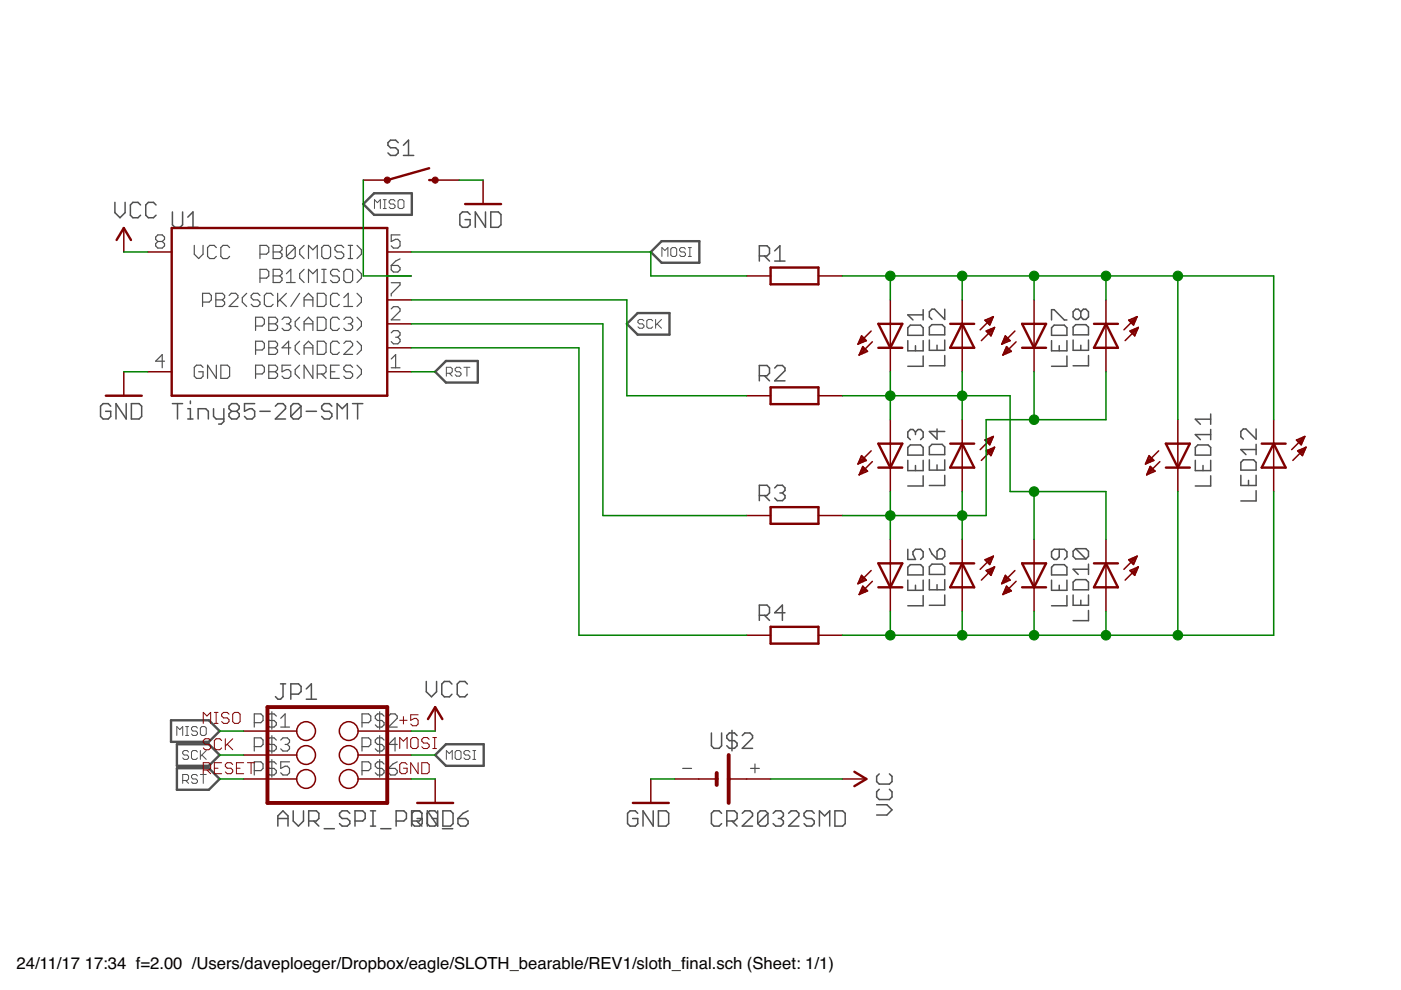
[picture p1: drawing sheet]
<svg xmlns="http://www.w3.org/2000/svg" width="297mm" height="210mm" viewBox="0 0 297 210" stroke-linecap="round" stroke-linejoin="round" font-family="sans-serif">
<defs><g id="words">
<g font-size="3.5">
<text x="3.5" y="205.4">24/11/17</text>
<text x="18" y="205.4">17:34 f=2.00 /Users/daveploeger/Dropbox/eagle/SLOTH_bearable/REV1/sloth_fnal.sch (Sheet: 1/1)</text>
<text x="144.4" y="205.4">i</text>
</g>
</g></defs>
<g fill="none" stroke="#505050" stroke-width=".32">
<path d="M84.4 30.2l-.5-.5h-1.1l-.5 .5v.6l.5 .5h1.1l.5 .6v.5l-.5 .6h-1.1l-.5-.6M85.5 33h2.2M85.5 30.8l1.1-1.1v3.3M24.4 42.9v2.2l1 1.1 1.1-1.1v-2.2M29.8 43.5l-.5-.6h-1.1l-.6 .6v2.1l.6 .6h1.1l.5-.6M33.1 43.5l-.6-.6h-1l-.6 .6v2.1l.6 .6h1l.6-.6M36.6 44.9v2.8l.5 .5h1.1l.5-.5v-2.8M39.8 48.2h2.2M39.8 46l1.1-1.1v3.3M99.7 45.5l-.6-.6h-1.1l-.5 .6v2.2l.5 .5h1.1l.6-.5v-1.1h-1.1M102.9 44.9v3.3l-2.1-3.3v3.3M104.1 44.9h1.6l.5 .6v2.2l-.5 .5h-1.6z"/>
<path d="M161 54.3h1.6l.6-.6v-1.1l-.6-.5h-1.6v3.3M162.1 54.3l1.1 1.1M164.3 53.2l1.1-1.1v3.3M164.3 55.4h2.1M161 79.7h1.6l.6-.6v-1.1l-.6-.5h-1.6v3.3M162.1 79.7l1.1 1.1M164.3 78l.5-.5h1.1l.5 .5v.6l-2.1 2.2h2.1M192.5 69.5l.5-.6h2.2l.5 .6v1.6h-3.2zM192.5 72.2v2.2h3.2v-2.2M194.1 73.3v1.1M195.7 75.5v2.2h-3.2M195.7 65.7v2.1"/>
<path d="M195.7 66.8h-3.2l1.1 1M197 69.4l.6-.6h2.1l.6 .6v1.6h-3.3zM197 72.1v2.2h3.3v-2.2M198.7 73.2v1.1M200.3 75.4v2.2h-3.3M200.3 65.6v2.1l-2.2-2.1h-.5l-.6 .5v1.1l.6 .5M222.9 72.2v2.2h3.3v-2.2M222.9 69.5l.6-.6h2.2l.5 .6v1.6h-3.3zM222.9 67.8v-2.1h.6l2.2 2.1h.5M224.6 73.3v1.1M226.2 75.5v2.2h-3.3M227.5 72.1v2.2h3.3v-2.2"/>
<path d="M227.5 69.4l.6-.6h2.1l.6 .6v1.6h-3.3zM229.2 66.1l-.6-.5h-.5l-.6 .5v1.1l.6 .5h.5l.6-.5M229.2 66.1l.5-.5h.5l.6 .5v1.1l-.6 .5h-.5l-.5-.5M229.2 66.1v1.1M229.2 73.2v1.1M230.8 75.4v2.2h-3.3M23.5 86.1l-.6-.5h-1l-.6 .5v2.2l.6 .5h1l.6-.5v-1.1h-1.1M26.8 85.6v3.2l-2.2-3.2v3.2M27.9 85.6h1.6l.5 .5v2.2l-.5 .5h-1.6zM36.6 85.6h2.1M37.6 85.6v3.2M39.8 86.7h.6v2.1"/>
<path d="M39.8 88.8h1.1M40.4 85v.6M42 88.8v-2.1h1.6l.6 .5v1.6M45.3 86.7v1.6l.5 .5h1.7M47.5 86.7v2.7l-.6 .5h-.5M49.1 87.2l-.5-.5v-.6l.5-.5h1.1l.5 .5v.6l-.5 .5M49.1 87.2l-.5 .5v.6l.5 .5h1.1l.5-.5v-.6l-.5-.5M49.1 87.2h1.1M54 85.6h-2.2v1.6l1.1-.5h.5l.6 .5v1.1l-.6 .5h-1l-.6-.5M55.1 87.2h2.2M58.4 86.1l.5-.5h1.1l.5 .5v.6l-2.1 2.1h2.1M63.8 86.1l-.5-.5h-1.1l-.5 .5v2.2"/>
<path d="M63.8 86.1v2.2l-.5 .5h-1.1l-.5-.5M63.8 86.1l-2.1 2.2M64.9 87.2h2.2M70.4 86.1l-.6-.5h-1.1l-.5 .5v.6l.5 .5h1.1l.6 .5v.6l-.6 .5h-1.1l-.5-.5M71.5 88.8v-3.2l1.1 1.1 1-1.1v3.2M74.7 85.6h2.2M75.8 85.6v3.2M192.5 94.9l.5-.6h2.2l.5 .6v1.6h-3.2zM192.5 97.6v2.2h3.2v-2.2M194.1 91.6l.5-.5h.6l.5 .5v1.1l-.5 .5M194.1 91.6l-.5-.5h-.6l-.5 .5v1.1l.5 .5M194.1 91.6v.5"/>
<path d="M194.1 98.7v1.1M197 94.8l.6-.6h2.1l.6 .6v1.6h-3.3zM197 97.5v2.2h3.3v-2.2M198.7 91v2.1l-1.7-1.6h3.3M198.7 98.6v1.1M253.4 97.6v2.2h3.3v-2.2M253.4 94.9l.6-.6h2.1l.6 .6v1.6h-3.3zM255.1 98.7v1.1M256.7 87.8v2.2M256.7 91.1v2.1M256.7 92.1h-3.3l1.1 1.1M256.7 88.9h-3.3l1.1 1.1"/>
<path d="M263.6 97.5h2.2l.5 .5v1.7h-3.2v-1.7zM266.3 91v2.1l-2.1-2.1h-.6l-.5 .5v1.1l.5 .5M266.3 94.2v2.2M266.3 95.3h-3.2l1.1 1.1M161 105.1h1.6l.6-.6v-1.1l-.6-.5h-1.6v3.3M162.1 105.1l1.1 1.1M164.3 103.4l.5-.5h1.1l.5 .5v.6l-.5 .5M165.4 104.5h.5M165.9 104.5l.5 .6v.5l-.5 .6h-1.1l-.5-.6M192.5 116.5v2.1h1.6l-.5-1.1v-.5l.5-.5h1.1l.5 .5v1.1l-.5 .5M195.7 100.9v2.1h-3.2M197 116.3l.6 1.1 1.1 1.1"/>
<path d="M198.7 116.9l.5-.6h.5l.6 .6v1.1l-.6 .5h-1zM200.3 100.8v2.1h-3.3M224.6 116.5v1.6l-.6 .5h-.5l-.6-.5v-1.1l.6-.5h2.2l.5 .5v1.1l-.5 .5M228.1 116.3l-.6 .6v1.1l.6 .5h2.1M228.1 116.3h2.1l.6 .6v1.1l-.6 .5M228.1 116.3l2.1 2.2M230.8 119.6v2.2M256.7 100.9v2.1h-3.3M263.1 100.8v2.1h3.2v-2.1M264.7 101.9v1M266.3 104v2.2h-3.2M161 130.5h1.6l.6-.6v-1.1l-.6-.5h-1.6v3.2"/>
<path d="M162.1 130.5l1.1 1M166.4 129.9h-2.1l1.6-1.6v3.2M192.5 120.3l.5-.6h2.2l.5 .6v1.6h-3.2zM192.5 123v2.2h3.2v-2.2M194.1 124.1v1.1M195.7 126.3v2.1h-3.2M197 120.2l.6-.6h2.1l.6 .6v1.6h-3.3zM197 122.9v2.2h3.3v-2.2M198.7 124v1.1M200.3 126.2v2.1h-3.3M222.9 123v2.2h3.3v-2.2M222.9 120.3l.6-.6h2.2l.5 .6v1.6h-3.3z"/>
<path d="M224.6 124.1v1.1M226.2 126.3v2.1h-3.3M227.5 126.2v2.1h3.3v-2.1M227.5 123.4l.6-.5h2.1l.6 .5v1.7h-3.3zM229.2 127.3v1M230.8 129.4v2.2h-3.3M230.8 120.7h-3.3l1.1 1.1M59.5 145h1.1M60 145v2.7l-.5 .6h-.6l-.5-.6M61.7 147.2h1.6l.5-.6v-1.1l-.5-.5h-1.6v3.3M64.9 148.3h2.2M64.9 146.1l1.1-1.1v3.3"/>
<path d="M90.4 144.5v2.2l1.1 1 1.1-1v-2.2M95.8 145l-.5-.5h-1.1l-.5 .5v2.2l.5 .5h1.1l.5-.5M99.1 145l-.5-.5h-1.1l-.6 .5v2.2l.6 .5h1.1l.5-.5M150.8 155.4v2.7l.6 .6h1.1l.5-.6v-2.7M155.2 154.9v4.3M156.3 156l-.6-.6h-1.1l-.5 .6v.5l.5 .5h1.1l.6 .6v.5l-.6 .6h-1.1l-.5-.6M157.4 156l.5-.6h1.1l.6 .6v.5l-2.2 2.2h2.2M58.9 173.5h2.2M58.9 175.2v-2.2l1.1-1.1 1.1 1.1v2.2M62.2 171.9v2.2l1.1 1.1 1-1.1v-2.2M65.4 174.1h1.7l.5-.6v-1.1l-.5-.5h-1.7v3.3M66.5 174.1l1.1 1.1"/>
<path d="M68.7 175.7h2.2M74.2 172.4l-.6-.5h-1.1l-.5 .5v.6l.5 .5h1.1l.6 .6v.5l-.6 .6h-1.1l-.5-.6M75.3 174.1h1.6l.5-.6v-1.1l-.5-.5h-1.6v3.3M78.5 171.9h1.1M78.5 175.2h1.1M79.1 171.9v3.3M80.7 175.7h2.2M84 174.1h1.6l.6-.6v-1.1l-.6-.5h-1.6v3.3M87.9 171.9l-.6 .5v2.2l.6 .6h1.1l.5-.6v-1.1h-1.1M88.3 174.1l1.2 1.1M88.9 171.9l.6 .5v1.1l-.6 .6h-1.6M89.5 172.4l-.5-.5h-1.7v3.3"/>
<path d="M92.7 172.4l-.5-.5h-1.1l-.5 .5v2.2l.5 .6h1.1l.5-.6v-1.1h-1.1M92.8 171.9v3.3l-2.2-3.3v3.3M93.8 175.7h2.2M93.9 171.9h1.6l.6 .5v2.2l-.6 .6h-1.6zM97.1 173.5h1.6l.6 .6v.5l-.6 .6h-1.1l-.5-.6zM99.3 171.9l-1.1 .5-1.1 1.1M135.2 172.4l-.5-.5h-1.1l-.5 .5v2.2l.5 .6h1.1l.5-.6v-1.1h-1.1M138.5 171.9v3.3l-2.2-3.3v3.3M139.6 171.9h1.6l.6 .5v2.2l-.6 .6h-1.6zM153 172.4l-.5-.5h-1.1l-.6 .5v2.2l.6 .6h1.1l.5-.6M154.1 174.1h1.6l.6-.6v-1.1l-.6-.5h-1.6v3.3M155.2 174.1l1.1 1.1"/>
<path d="M157.4 172.4l.5-.5h1.1l.6 .5v.6l-2.2 2.2h2.2M162.8 172.4l-.5-.5h-1.1l-.5 .5v2.2M162.8 172.4v2.2l-.5 .6h-1.1l-.5-.6M162.8 172.4l-2.1 2.2M163.9 172.4l.6-.5h1l.6 .5v.6l-.6 .5M165 173.5h.5M165.5 173.5l.6 .6v.5l-.6 .6h-1l-.6-.6M167.2 172.4l.5-.5h1.1l.6 .5v.6l-2.2 2.2h2.2M172.6 172.4l-.5-.5h-1.1l-.5 .5v.6l.5 .5h1.1l.5 .6v.5l-.5 .6h-1.1l-.5-.6M173.7 175.2v-3.3l1.1 1.1 1.1-1.1v3.3M177 171.9h1.6l.6 .5v2.2l-.6 .6h-1.6zM185.9 170.6h2.1l1.1 1.1-1.1 1.1h-2.1"/>
<path d="M186.4 167.3l-.5 .6v1.1l.5 .5h2.2l.5-.5v-1.1l-.5-.6M186.4 164.1l-.5 .5v1.1l.5 .5h2.2l.5-.5v-1.1l-.5-.5"/>
</g>
<g fill="none" stroke="#505050" stroke-width=".25">
<path d="M33.5 51.2l-.5-.5v-.4l.5-.5h.9l.5 .5v.4l-.5 .5M33.5 51.2l-.5 .5v.4l.5 .5h.9l.5-.5v-.4l-.5-.5M33.5 51.2h.9M41.2 52v1.9l.9 .9 1-.9v-1.9M45.9 52.5l-.5-.5h-.9l-.5 .5v1.9l.5 .4h.9l.5-.4M48.7 52.5l-.5-.5h-.9l-.5 .5v1.9l.5 .4h.9l.5-.4M55.1 53.9h1.4l.5-.5v-.9l-.5-.5h-1.4v2.8M55.1 59h1.4l.5-.5v-.9l-.5-.5h-1.4v2.8M57.9 52h1.4l.5 .5v.5l-.5 .4 .5 .5v.5l-.5 .4h-1.4zM57.9 57.1h1.4l.5 .5v.4l-.5 .5 .5 .5v.4l-.5 .5h-1.4zM57.9 58.5h1.4M57.9 53.4h1.4"/>
<path d="M60.7 59.9h1.9M60.7 58l1-.9v2.8M62.6 52.5l-.5-.5h-.9l-.5 .5v1.9M62.6 52.5v1.9l-.5 .4h-.9l-.5-.4M62.6 52.5l-1.9 1.9M64.5 57.1l-1 .9v1l1 .9M64.5 52l-1 1v.9l1 .9M65.4 54.8v-2.8l.9 1 1-1v2.8M65.4 59.9v-2.8l.9 .9 1-.9v2.8M68.2 57.1h1M68.2 59.9h1M68.7 52h.9l.5 .5v1.9l-.5 .4h-.9l-.5-.4v-1.9z"/>
<path d="M68.7 57.1v2.8M71.9 57.6l-.4-.5h-1l-.4 .5v.4l.4 .5h1l.4 .5v.4l-.4 .5h-1l-.4-.5M72.9 52.5l-.5-.5h-.9l-.5 .5v.5l.5 .4h.9l.5 .5v.5l-.5 .4h-.9l-.5-.4M73.4 57.1h.9l.5 .5v1.8l-.5 .5h-.9l-.5-.5v-1.8zM73.8 52h1M73.8 54.8h1M74.3 52v2.8M75.7 52l.9 1v.9l-.9 .9M75.7 57.1l.9 .9v1l-.9 .9M83 56.3h1.3l.5 .4v.5l-.5 .5h-.9l-.4-.5zM83 59.9h1.8v.5l-1.8 1.9v.5M84.8 49.8h-1.8v1.4l.9-.5h.4l.5 .5v.9l-.5 .5h-.9l-.4-.5"/>
<path d="M84.8 54.9l-.9 .5-.9 .9M34.9 76.6h-1.9l1.4-1.4v2.8M42.9 64.1h1.4l.5-.5v-.9l-.5-.5h-1.4v2.8M43.1 77.9l-.5-.5h-.9l-.5 .5v1.9l.5 .4h.9l.5-.4v-1h-1M45.8 62.2h1.4l.4 .5v.4l-.4 .5 .4 .5v.4l-.4 .5h-1.4zM45.8 63.6h1.4M45.9 77.4v2.8l-1.9-2.8v2.8M46.8 77.4h1.4l.5 .5v1.9l-.5 .4h-1.4zM48.6 62.7l.4-.5h1l.4 .5v.4l-1.8 1.9h1.8M52.3 62.2l-.9 .9v1l.9 .9M54.2 69.1h1.4l.4-.4v-1l-.4-.4h-1.4v2.8M54.2 74.2h1.4l.4-.5v-.9l-.4-.5h-1.4v2.8"/>
<path d="M54.2 79.3h1.4l.4-.5v-.9l-.4-.5h-1.4v2.8M55.1 62.7l-.4-.5h-1l-.4 .5v.4l.4 .5h1l.4 .5v.4l-.4 .5h-1l-.4-.5M57 67.3h1.4l.4 .4v.5l-.4 .5 .4 .4v.5l-.4 .5h-1.4zM57 77.4h1.4l.4 .5v.5l-.4 .4 .4 .5v.5l-.4 .4h-1.4zM57 72.3h1.4l.4 .5v.5l-.4 .4 .4 .5v.5l-.4 .4h-1.4zM57 78.8h1.4M57 68.7h1.4M57 73.7h1.4M57.9 62.7l-.5-.5h-.9l-.5 .5v1.8l.5 .5h.9l.5-.5M58.9 62.2v2.8M59.3 63.6l1.4 1.4M59.8 67.7l.5-.4h.9l.5 .4v.5l-.5 .5"/>
<path d="M60.7 62.2l-1.8 1.9M60.7 68.7h.5M61.2 68.7l.5 .4v.5l-.5 .5h-.9l-.5-.5M61.7 77.4h-1.9v1.4l.9-.4h.5l.5 .4v1l-.5 .4h-.9l-.5-.4M61.7 73.7h-1.9l1.4-1.4v2.8M63.5 67.3l-.9 .9v.9l.9 1M63.5 77.4l-.9 1v.9l.9 .9M63.5 72.3l-.9 1v.9l.9 .9M63.5 62.2l-1.8 2.8M64.5 65v-1.9l.9-.9 .9 .9v1.9M64.5 70.1v-1.9l.9-.9 .9 .9v1.9M64.5 75.1v-1.8l.9-1 .9 1v1.8"/>
<path d="M64.5 63.6h1.8M64.5 68.7h1.8M64.5 73.7h1.8M66.3 77.4v2.8l-1.8-2.8v2.8M67.3 62.2h1.4l.4 .5v1.8l-.4 .5h-1.4zM67.3 67.3h1.4l.4 .4v1.9l-.4 .5h-1.4zM67.3 72.3h1.4l.4 .5v1.9l-.4 .4h-1.4zM67.3 79.3h1.4l.4-.5v-.9l-.4-.5h-1.4v2.8M68.2 79.3l.9 .9M70.1 78.8h.9M71.9 62.7l-.4-.5h-1l-.4 .5v1.8l.4 .5h1l.4-.5M71.9 67.7l-.4-.4h-1l-.4 .4v1.9l.4 .5h1l.4-.5"/>
<path d="M71.9 72.8l-.4-.5h-1l-.4 .5v1.9l.4 .4h1l.4-.4M71.9 77.4h-1.8v2.8h1.8M72.9 67.7l.5-.4h.9l.5 .4v.5l-.5 .5M72.9 72.8l.5-.5h.9l.5 .5v.5l-1.9 1.8h1.9M72.9 65h1.9M72.9 63.1l.9-.9v2.8M73.8 68.7h.5M74.3 68.7l.5 .4v.5l-.5 .5h-.9l-.5-.5M74.8 77.9l-.5-.5h-.9l-.5 .5v.5l.5 .4h.9l.5 .5v.5l-.5 .4h-.9l-.5-.4M75.7 62.2l.9 .9v1l-.9 .9M75.7 67.3l.9 .9v.9l-.9 1M75.7 72.3l.9 1v.9l-.9 .9"/>
<path d="M75.7 77.4l.9 1v.9l-.9 .9M83 65.5l.4-.5h.9l.5 .5v.5l-1.8 1.8h1.8M83 70.6l.4-.5h.9l.5 .5v.4l-.5 .5M83 76.1l.9-.9v2.8M83 78h1.8M83.9 71.5h.4M84.3 71.5l.5 .5v.4l-.5 .5h-.9l-.4-.5M53.9 153.2h1.4l.5-.4v-1l-.5-.4h-1.4v2.8M53.9 158.3h1.4l.5-.5v-.9l-.5-.5h-1.4v2.8M57.6 150.9v3.7M57.6 156v3.7M58.6 151.8l-.5-.4h-.9l-.5 .4v.5l.5 .5h.9l.5 .4v.5l-.5 .5h-.9l-.5-.5"/>
<path d="M58.6 156.9l-.5-.5h-.9l-.5 .5v.5l.5 .4h.9l.5 .5v.5l-.5 .4h-.9l-.5-.4M59.5 154.2h1.9M59.5 152.3l1-.9v2.8M59.5 156.9l.5-.5h.9l.5 .5v.5l-.5 .4M60.5 157.8h.4M60.9 157.8l.5 .5v.5l-.5 .4h-.9l-.5-.4M76.8 153.2h1.3l.5-.4v-1l-.5-.4h-1.3v2.8M76.8 158.3h1.3l.5-.5v-.9l-.5-.5h-1.3v2.8M80.5 150.9v3.7M80.5 156v3.7M81.4 151.8l-.4-.4h-1l-.4 .4v.5l.4 .5h1l.4 .4v.5l-.4 .5h-1l-.4-.5M81.4 156.9l-.4-.5h-1l-.4 .5v.5l.4 .4h1l.4 .5v.5l-.4 .4h-1l-.4-.4"/>
<path d="M82.4 151.8l.4-.4h1l.4 .4v.5l-1.8 1.9h1.8M84.2 157.8h-1.8l1.4-1.4v2.8M53.9 163.4h1.4l.5-.5v-.9l-.5-.5h-1.4v2.8M57.6 161.1v3.7M58.6 162l-.5-.5h-.9l-.5 .5v.5l.5 .4h.9l.5 .5v.5l-.5 .4h-.9l-.5-.4M61.4 161.5h-1.9v1.4l1-.4h.4l.5 .4v1l-.5 .4h-.9l-.5-.4M76.8 163.4h1.3l.5-.5v-.9l-.5-.5h-1.3v2.8M80.5 161.1v3.7M81.4 162l-.4-.5h-1l-.4 .5v.5l.4 .4h1l.4 .5v.5l-.4 .4h-1l-.4-.4M82.4 162.9h1.4l.4 .5v.5l-.4 .4h-1l-.4-.4zM84.2 161.5l-.9 .5-.9 .9M144.7 162.9h1.9"/>
<path d="M159.1 162.9h1.9M160.1 162v1.9"/>
</g>
<path d="M77 43.3l2.3-2.3h8v4.6h-8zM140.3 51.1h8v4.6h-8l-2.3-2.3zM92.3 78.8l2.3-2.3h6.7v4.6h-6.7zM135.2 66.4h6.7v4.6h-6.7l-2.3-2.3zM36.3 152.7h8l2.3 2.3-2.3 2.3h-8zM37.5 157.8h6.8l2.3 2.3-2.3 2.3h-6.8zM37.5 162.9h6.8l2.3 2.3-2.3 2.2h-6.8zM92.3 160.1l2.3-2.3h8v4.6h-8z" fill="none" stroke="#505050" stroke-width=".51"/>
<g fill="none" stroke="#505050" stroke-width=".21">
<path d="M79.4 44.2v-1.9l.6 .7 .6-.7v1.9M81.3 44.2h.6M81.3 42.3h.6M81.6 42.3v1.9M83.8 42.7l-.3-.4h-.7l-.3 .4v.3l.3 .3h.7l.3 .3v.3l-.3 .3h-.7l-.3-.3M84.7 42.3h.6l.3 .4v1.2l-.3 .3h-.6l-.3-.3v-1.2zM140.3 54.4v-1.9l.7 .6 .6-.6v1.9M142.5 52.5h.7l.3 .3v1.3l-.3 .3h-.7l-.3-.3v-1.3zM145.3 52.8l-.3-.3h-.6l-.3 .3v.3l.3 .3h.6l.3 .3v.4l-.3 .3h-.6l-.3-.3M145.9 52.5h.7M145.9 54.4h.7M146.3 52.5v1.9"/>
<path d="M94.6 79.1h1l.3-.3v-.6l-.3-.3h-1v1.9M95.2 79.1l.7 .7M97.7 78.2l-.2-.3h-.7l-.3 .3v.3l.3 .3h.7l.2 .3v.3l-.2 .4h-.7l-.3-.4M98.4 77.9h1.2M99 77.9v1.9M136.5 68l-.3-.3h-.6l-.3 .3v.3l.3 .4h.6l.3 .3v.3l-.3 .3h-.6l-.3-.3M138.4 68l-.3-.3h-.6l-.4 .3v1.3l.4 .3h.6l.3-.3M139 67.7v1.9M139.3 68.7l1 .9M140.3 67.7l-1.3 1.3M37.5 155.9v-1.8l.6 .6 .6-.6v1.8M39.3 155.9h.7"/>
<path d="M39.3 154.1h.7M39.7 154.1v1.8M40 159.4l-.3-.3h-.6l-.4 .3v.4l.4 .3h.6l.3 .3v.3l-.3 .3h-.6l-.4-.3M41.9 159.4l-.3-.3h-.7l-.3 .3v1.3l.3 .3h.7l.3-.3M41.9 154.4l-.3-.3h-.7l-.3 .3v.3l.3 .3h.7l.3 .3v.3l-.3 .3h-.7l-.3-.3M42.5 154.4l.3-.3h.6l.3 .3v1.2l-.3 .3h-.6l-.3-.3zM42.5 159.1v1.9M43.7 159.1l-1.2 1.3M96.8 159.1h.7l.2 .3v1.3l-.2 .3h-.7l-.3-.3v-1.3zM99.6 159.4l-.3-.3h-.6l-.3 .3v.4l.3 .3h.6l.3 .3v.3l-.3 .3h-.6l-.3-.3M100.2 159.1h.7M100.6 159.1v1.9"/>
<path d="M38.7 165.5h1l.3-.3v-.7l-.3-.3h-1v1.9M39.4 165.5l.6 .6M41.9 164.5l-.3-.3h-.7l-.3 .3v.3l.3 .4h.7l.3 .3v.3l-.3 .3h-.7l-.3-.3M42.5 164.2h1.2M42.8 160.1l.9 .9M43.1 164.2v1.9M94.6 161v-1.9l.6 .7 .7-.7v1.9M100.2 161h.7"/>
</g>
<g fill="none" stroke="#800000" stroke-width=".51">
<path d="M91 38.2h1.3M91 35.7l-8.9 2.5M24.7 50.9l1.5-2.6 1.6 2.6M36.4 48.3h45.7v35.6h-45.7zM98.6 43.3h7.6M163.4 56.7h10.1v3.6h-10.1zM186.2 68.7h5.1l-2.5 5zM186.2 73.7h5.1M201.5 68.7h5M204 68.7l2.5 5h-5zM216.7 73.7h5.1M216.7 68.7h5.1l-2.6 5z"/>
<path d="M231.9 68.7h5.1M234.5 68.7l2.5 5h-5.1zM22.4 83.9h7.7M163.4 82.1h10.1v3.6h-10.1zM186.2 94.1h5.1l-2.5 5zM186.2 99.1h5.1M201.5 94.1h5M204 94.1l2.5 5h-5zM247.2 99.1h5.1M247.2 94.1h5.1l-2.6 5zM267.5 94.1h5.1M270 94.1l2.6 5h-5.1z"/>
<path d="M163.4 107.5h10.1v3.6h-10.1zM186.2 119.4h5.1l-2.5 5.1zM201.5 119.4h5M204 119.4l2.5 5.1h-5zM216.7 119.4h5.1l-2.6 5.1zM231.9 119.4h5.1M234.5 119.4l2.5 5.1h-5.1zM163.4 132.9h10.1v3.6h-10.1zM186.2 124.5h5.1M216.7 124.5h5.1M90.7 152.5l1.6-2.6 1.5 2.6M88.5 170.2h7.6"/>
<path d="M134.2 170.2h7.6M181.1 163.6l2.6 1.6-2.6 1.5"/>
</g>
<g fill="none" stroke="#800000" stroke-width=".32">
<path d="M77 38.2h5.1M92.3 38.2h5M102.4 38.2v5.1M26.2 48.3v5.1M31.3 53.4h5.1M82.1 53.4h5.1M82.1 58.5h5.1M158.3 58.5h5.1M173.5 58.5h5.1M26.2 78.8v5.1M31.3 78.8h5.1M82.1 78.8h5.1"/>
<path d="M82.1 63.6h5.1M82.1 68.7h5.1M82.1 73.7h5.1M182 72.8h.4M182.1 72.5h.9M182.2 75.2h.1M182.2 72.3h1.4M182.3 75h.5M182.4 72h1.1M182.4 74.7h1.1M182.5 71.7h.7M182.5 74.4h1.4"/>
<path d="M182.6 71.4h.3M182.6 74.2h1M182.7 71.2l1 1-1.8 .8zM182.8 73.9h.5M182.9 73.6h.1M182.9 73.5l1 1-1.7 .8zM184.7 70.2l-2.8 2.8M185 72.5l-2.8 2.8M188.8 63.6v15.2M204 63.6v15.2M208.8 67.9l1.8-.8-.8 1.8zM208.9 67.9h1.4"/>
<path d="M209.1 68.2h1.1M209.2 70.3h1.3M209.4 70.1h1.2M209.4 68.4h.7M209.5 70.6h.9M209.5 67.6h.9M209.6 68.7h.3M209.8 70.9h.4M210 69.8h.7M210.1 71.2h.1M210.1 67.3h.4M210.6 67.1l-2.8 2.8"/>
<path d="M210.7 69.5h.1M210.9 69.4l-2.8 2.8M210.9 69.4l-.8 1.8M210.9 69.4l-1.8 .8 1 1M212.5 72.8h.3M212.6 72.5h.8M212.6 75.2h.1M212.7 72.3h1.4M212.8 75h.5M212.8 72h1.1M212.9 74.7h1.1M212.9 71.7h.8"/>
<path d="M213 74.4h1.4M213 71.4h.4M213.1 74.2h1M213.1 71.2l1.1 1-1.8 .8zM213.2 73.9h.6M213.4 73.6h.1M213.4 73.5l1 1-1.8 .8zM215.2 70.2l-2.8 2.8M215.4 72.5l-2.8 2.8M219.2 63.6v15.2M234.5 63.6v15.2M239.3 67.9l1.8-.8-.8 1.8z"/>
<path d="M239.4 67.9h1.4M239.6 68.2h1M239.7 70.3h1.2M239.8 70.1h1.3M239.8 68.4h.7M240 70.6h.8M240 67.6h.9M240.1 68.7h.3M240.3 70.9h.4M240.5 69.8h.7M240.5 71.2h.1M240.6 67.3h.4"/>
<path d="M241.1 67.1l-2.8 2.8M241.1 69.5h.2M241.3 69.4l-2.8 2.8M241.3 69.4l-.7 1.8M241.3 69.4l-1.7 .8 1 1M158.3 83.9h5.1M173.5 83.9h5.1M182 98.2h.4M182.1 97.9h.9M182.2 97.6h1.4M182.4 97.4h1.1M182.5 97.1h.7"/>
<path d="M182.5 99.8h1.4M182.6 96.8h.3M182.6 99.5h1M182.8 99.3h.5M182.9 99h.1M182.9 98.9l1 1-1.7 .8zM183.7 97.6l-1-1-.8 1.8M183.7 97.6l-1.8 .8M184.7 95.6l-2.8 2.8M185 97.9l-2.8 2.8M188.8 89v15.2M204 89v15.2"/>
<path d="M208.8 93.3l1.8-.8-.8 1.8zM208.9 93.3h1.4M209.1 95.6l1.8-.8-.8 1.8zM209.1 93.5h1.1M209.2 95.7h1.3M209.4 93.8h.7M209.4 95.5h1.2M209.5 96h.9M209.5 93h.9M209.6 94.1h.4M209.8 96.3h.4M210 95.2h.7"/>
<path d="M210.1 96.5h.1M210.2 92.7h.3M210.6 92.5l-2.8 2.8M210.7 94.9h.1M210.9 94.8l-2.8 2.8M243 98.2h.3M243.1 97.9h.8M243.2 97.6h1.4M243.3 97.4h1.1M243.4 97.1h.7M243.5 99.8h1.3M243.5 96.8h.3"/>
<path d="M243.6 99.5h.9M243.6 96.6l1 1-1.7 .8zM243.7 99.3h.6M243.8 99h.2M243.9 98.9l1 1-1.8 .8zM245.7 95.6l-2.8 2.8M245.9 97.9l-2.8 2.8M249.7 89v15.2M270 89v15.2M274.9 93.3l1.7-.8-.7 1.8zM274.9 93.3h1.4M275.1 93.5h1.1"/>
<path d="M275.1 95.6l1.8-.8-.8 1.8zM275.3 95.7h1.2M275.4 93.8h.7M275.4 95.5h1.2M275.5 96h.9M275.5 93h.9M275.7 94.1h.3M275.8 96.3h.5M276.1 95.2h.6M276.1 96.5h.1M276.2 92.7h.4M276.6 92.5l-2.7 2.8"/>
<path d="M276.7 94.9h.2M276.9 94.8l-2.8 2.8M158.3 109.3h5.1M173.5 109.3h5.1M182.2 100.6h.1M182.3 100.4h.6M182.4 100.1h1.1M188.8 114.4v15.2M204 114.4v15.2M208.8 118.7l1.8-.8-.8 1.8zM208.9 118.7h1.4M209.1 118.9h1.1"/>
<path d="M209.3 119.2h.8M209.5 118.4h.9M209.6 119.5h.4M210.2 118.1h.3M210.6 117.9l-2.8 2.8M219.2 114.4v15.2M234.5 114.4v15.2M239.3 118.7l1.8-.8-.8 1.8zM239.4 118.7h1.4M239.5 118.9h1.2M239.8 119.2h.7M240 118.4h.9"/>
<path d="M240.1 119.5h.3M240.7 118.1h.3M241.1 117.9l-2.8 2.8M243.1 100.6h.1M243.2 100.4h.6M243.4 100.1h1M158.3 134.7h5.1M173.5 134.7h5.1M182 123.6h.4M182.1 123.3h.9M182.2 126h.1M182.2 123h1.4"/>
<path d="M182.3 125.8h.6M182.4 122.7h1M182.4 125.5h1.1M182.5 122.5h.7M182.5 125.2h1.4M182.6 122.2h.3M182.6 124.9h1M182.8 124.7h.5M182.9 124.4h.1M182.9 124.3l1 1-1.7 .7zM183.7 123l-1-1-.8 1.8M183.7 123l-1.8 .8"/>
<path d="M184.7 121l-2.8 2.8M185 123.3l-2.8 2.7M209.2 121.1h1.3M209.4 120.8h1.2M209.5 121.4h.9M209.8 121.7h.4M210 121.9h.1M210 120.6h.7M210.7 120.3h.1M210.9 120.2l-2.8 2.8M210.9 120.2l-.8 1.8M210.9 120.2l-1.8 .8 1 1"/>
<path d="M212.5 123.6h.4M212.6 123.3h.9M212.7 126h.1M212.7 123h1.4M212.8 125.8h.5M212.8 122.7h1.1M212.9 125.5h1.1M212.9 122.5h.7M213 125.2h1.3M213.1 122.2h.3M213.1 124.9h1M213.2 124.7h.6"/>
<path d="M213.4 124.4h.1M213.4 124.3l1 1-1.8 .7zM214.2 123l-1.1-1-.7 1.8M214.2 123l-1.8 .8M215.2 121l-2.8 2.8M215.4 123.3l-2.8 2.7M239.7 121.1h1.3M239.9 120.8h1.2M240 121.4h.8M240.2 121.7h.5M240.5 121.9h.1M240.5 120.6h.7"/>
<path d="M241.2 120.3h.1M241.3 120.2l-2.8 2.8M241.3 120.2l-.7 1.8M241.3 120.2l-1.7 .8 1 1M51.6 155h11.3M75.9 155h11.3M92.3 149.9v5.1M51.6 165.2h11.3M51.6 160.1h11.3M75.9 165.2h11.3M75.9 160.1h11.3M92.3 165.2v5"/>
<path d="M138 165.2v5M143.1 165.2h8.9M154.5 165.2h8.9M178.6 165.2h5.1"/>
<circle cx="64.9" cy="155" r="1.99"/>
<circle cx="73.9" cy="155" r="1.99"/>
<circle cx="64.9" cy="165.2" r="1.99"/>
<circle cx="64.9" cy="160.1" r="1.99"/>
<circle cx="73.9" cy="165.2" r="1.99"/>
<circle cx="73.9" cy="160.1" r="1.99"/>
</g>
<path d="M56.7 149.9h25.4v20.3h-25.4zM152 163.9v2.5M154.5 160.1v10.1" fill="none" stroke="#800000" stroke-width=".83"/>
<g fill="none" stroke="#800000" stroke-width=".21">
<path d="M43.1 153.4v-2.4l.8 .8 .8-.8v2.4M44.7 157l-.4-.4h-.8l-.4 .4v.4l.4 .4h.8l.4 .4v.4l-.4 .4h-.8l-.4-.4M45.4 153.4h.8M45.4 151h.8M45.8 151v2.4M47 157l-.4-.4h-.8l-.4 .4v1.6l.4 .4h.8l.4-.4M47.8 156.6v2.4M48.2 157.8l1.1 1.2M48.6 151.4l-.4-.4h-.8l-.4 .4v.4l.4 .4h.8l.4 .4v.4l-.4 .4h-.8l-.4-.4M49.3 156.6l-1.5 1.6M49.7 151h.8l.4 .4v1.6l-.4 .4h-.8l-.4-.4v-1.6zM84.8 158.7v-2.3l.7 .7 .8-.7v2.3"/>
<path d="M84.8 152.7h1.5M85.5 151.9v1.6M87.1 156.8l.4-.4h.8l.3 .4v1.5l-.3 .4h-.8l-.4-.4zM88.6 151.6h-1.5v1.1l.8-.4h.4l.3 .4v.8l-.3 .4h-.8l-.4-.4M91 156.8l-.4-.4h-.8l-.4 .4v.3l.4 .4h.8l.4 .4v.4l-.4 .4h-.8l-.4-.4M91.8 156.4h.7M91.8 158.7h.7M92.2 156.4v2.3M43.1 163.3h1.2l.4-.4v-.8l-.4-.4h-1.2v2.3M43.9 163.3l.8 .7M45.4 162.9h.8M47 161.7h-1.6v2.3h1.6"/>
<path d="M49.3 162.1l-.3-.4h-.8l-.4 .4v.4l.4 .4h.8l.3 .4v.4l-.3 .3h-.8l-.4-.3M50.1 162.9h.8M51.7 161.7h-1.6v2.3h1.6M52.5 161.7h1.5M53.2 161.7v2.3M86.3 162.1l-.4-.4h-.8l-.3 .4v1.6l.3 .3h.8l.4-.3v-.8h-.8M88.6 161.7v2.3l-1.5-2.3v2.3M89.4 161.7h1.2l.4 .4v1.6l-.4 .3h-1.2z"/>
</g>
<g fill="#800000" stroke="#800000" stroke-width=".21">
<circle cx="82.1" cy="38.2" r=".66"/>
<circle cx="92.3" cy="38.2" r=".66"/>
</g>
<g fill="none" stroke="#008000" stroke-width=".32">
<path d="M77 38.2v20.3h10.2M97.3 38.2h5.1M26.2 53.4h5.1M87.2 53.4h50.8v5.1h20.3M178.6 58.5h91.4v30.5M188.8 58.5v5.1M204 58.5v5.1M219.2 58.5v5.1M234.5 58.5v5.1M249.7 58.5v30.5M26.2 78.8h5.1M87.2 63.6h45.7v20.3h25.4"/>
<path d="M87.2 68.7h40.6v40.6h30.5M87.2 78.8h5.1M87.2 73.7h35.5v61h35.6M188.8 78.8v10.2M204 78.8v10.2M219.2 78.8v10.2M234.5 78.8v10.2h-25.4v20.3h-30.5M178.6 83.9h35.6v20.3h20.3v10.2M188.8 104.2v10.2M204 104.2v10.2M219.2 104.2v10.2M249.7 104.2v30.5"/>
<path d="M270 104.2v30.5h-91.4M188.8 129.6v5.1M204 129.6v5.1M219.2 129.6v5.1M234.5 129.6v5.1M46.6 155h5M87.2 155h5.1M46.6 160.1h5M46.6 165.2h5M87.2 160.1h5.1M87.2 165.2h5.1M138 165.2h5.1"/>
<path d="M163.4 165.2h15.2"/>
</g>
<g fill="#008000" stroke="#008000" stroke-width=".21">
<circle cx="188.8" cy="58.5" r="1.02"/>
<circle cx="204" cy="58.5" r="1.02"/>
<circle cx="219.2" cy="58.5" r="1.02"/>
<circle cx="249.7" cy="58.5" r="1.02"/>
<circle cx="234.5" cy="58.5" r="1.02"/>
<circle cx="188.8" cy="83.9" r="1.02"/>
<circle cx="204" cy="83.9" r="1.02"/>
<circle cx="219.2" cy="104.2" r="1.02"/>
<circle cx="188.8" cy="109.3" r="1.02"/>
<circle cx="204" cy="109.3" r="1.02"/>
<circle cx="219.2" cy="89" r="1.02"/>
<circle cx="188.8" cy="134.7" r="1.02"/>
<circle cx="204" cy="134.7" r="1.02"/>
<circle cx="219.2" cy="134.7" r="1.02"/>
<circle cx="234.5" cy="134.7" r="1.02"/>
<circle cx="249.7" cy="134.7" r="1.02"/>
</g>
<use href="#words"/>
</svg>
